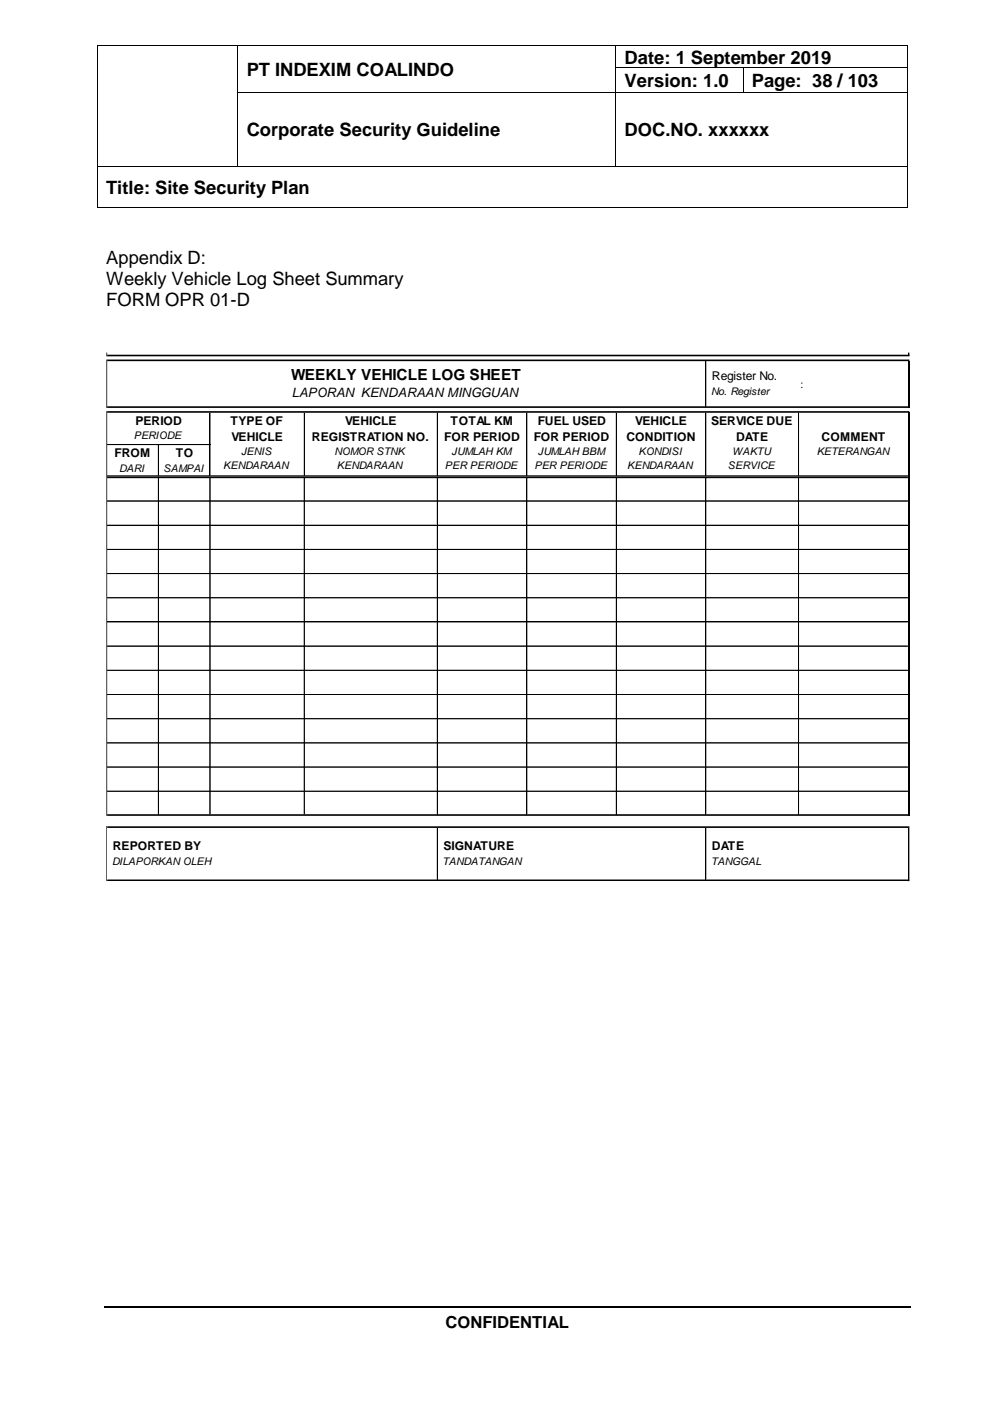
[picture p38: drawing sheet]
<svg xmlns="http://www.w3.org/2000/svg" width="210mm" height="297mm" viewBox="0 0 210 297" stroke-linecap="round" stroke-linejoin="round" font-family="sans-serif">
<defs><g id="words">
<g font-size="3.9">
<text x="52.3" y="16.1">PT INDEXIM COALINDO</text>
<text x="132.4" y="13.5">Date: 1 September 2019</text>
<text x="132.4" y="18.4">Version: 1.0</text>
<text x="159.4" y="18.4">Page: 38 / 103</text>
<text x="52.3" y="28.8">Corporate Security Guideline</text>
<text x="132.4" y="28.8">DOC.NO. xxxxxx</text>
<text x="22.5" y="41">Title: Site Security Plan</text>
<text x="22.5" y="56.1">Appendix D:</text>
<text x="22.5" y="60.5">Weekly Vehicle Log Sheet Summary</text>
<text x="22.5" y="64.9">FORM OPR 01-D</text>
</g>
<text font-size="3.5" x="94.4" y="281.5">CONFIDENTIAL</text>
<text font-size="3.2" x="61.7" y="80.6">WEEKLY VEHICLE LOG SHEET</text>
<text font-size="2.7" x="61.9" y="84.2">LAPORAN KENDARAAN MINGGUAN</text>
<g font-size="2.6">
<text x="150.9" y="80.6">Register No.</text>
<text x="28.7" y="90">PERIOD</text>
<text x="48.9" y="90">TYPE OF</text>
<text x="49" y="93.5">VEHICLE</text>
<text x="66.1" y="93.5">REGISTRATION NO.</text>
<text x="73.1" y="90">VEHICLE</text>
<text x="94.2" y="93.5">FOR PERIOD</text>
<text x="95.5" y="90">TOTAL KM</text>
<text x="113.1" y="93.5">FOR PERIOD</text>
<text x="114" y="90">FUEL USED</text>
<text x="132.8" y="93.5">CONDITION</text>
<text x="134.7" y="90">VEHICLE</text>
<text x="150.7" y="90">SERVICE DUE</text>
<text x="156" y="93.5">DATE</text>
<text x="174.1" y="93.5">COMMENT</text>
<text x="24.3" y="96.9">FROM</text>
<text x="37.2" y="96.9">TO</text>
<text x="23.9" y="180.3">REPORTED BY</text>
<text x="94" y="180.3">SIGNATURE</text>
<text x="150.9" y="180.3">DATE</text>
</g>
<g font-size="2.2">
<text x="150.7" y="83.7">No. Register</text>
<text x="169.7" y="82.2">:</text>
<text x="28.4" y="93.1">PERIODE</text>
<text x="25.3" y="100">DARI</text>
<text x="34.7" y="100">SAMPAI</text>
<text x="47.3" y="99.4">KENDARAAN</text>
<text x="51.1" y="96.5">JENIS</text>
<text x="70.9" y="96.5">NOMOR STNK</text>
<text x="71.4" y="99.4">KENDARAAN</text>
<text x="94.3" y="99.4">PER PERIODE</text>
<text x="95.7" y="96.5">JUMLAH KM</text>
<text x="113.3" y="99.4">PER PERIODE</text>
<text x="114" y="96.5">JUMLAH BBM</text>
<text x="132.9" y="99.4">KENDARAAN</text>
<text x="135.3" y="96.5">KONDISI</text>
<text x="154.3" y="99.4">SERVICE</text>
<text x="155.2" y="96.5">WAKTU</text>
<text x="173.1" y="96.5">KETERANGAN</text>
<text x="23.7" y="183.3">DILAPORKAN OLEH</text>
<text x="93.8" y="183.3">TANDATANGAN</text>
<text x="150.7" y="183.3">TANGGAL</text>
</g>
</g></defs>
<g fill="#000">
<path d="M20.5 9.7h.2v.1h-.2z" fill-rule="evenodd"/>
<path d="M20.5 9.7h.2v.1h-.2z" fill-rule="evenodd"/>
<path d="M20.5 14.3h.2v.1h-.2z" fill-rule="evenodd"/>
<path d="M20.5 19.6h.2v.1h-.2z" fill-rule="evenodd"/>
<path d="M50.3 9.7h.2v.1h-.2z" fill-rule="evenodd"/>
<path d="M50.3 14.3h.2v.1h-.2z" fill-rule="evenodd"/>
<path d="M50.3 19.6h.2v.1h-.2z" fill-rule="evenodd"/>
<path d="M130.4 9.7h.2v.1h-.2z" fill-rule="evenodd"/>
<path d="M130.4 14.3h.2v.1h-.2z" fill-rule="evenodd"/>
<path d="M130.4 19.6h.2v.1h-.2z" fill-rule="evenodd"/>
<path d="M157.4 14.3h.2v.1h-.2z" fill-rule="evenodd"/>
<path d="M157.4 19.6h.2v.1h-.2z" fill-rule="evenodd"/>
<path d="M192.4 9.7h.1v.1h-.1z" fill-rule="evenodd"/>
<path d="M192.4 9.7h.1v.1h-.1z" fill-rule="evenodd"/>
<path d="M192.4 14.3h.1v.1h-.1z" fill-rule="evenodd"/>
<path d="M192.4 19.6h.1v.1h-.1z" fill-rule="evenodd"/>
<path d="M20.5 35.1h.2v.2h-.2z" fill-rule="evenodd"/>
<path d="M50.3 35.1h.2v.2h-.2z" fill-rule="evenodd"/>
<path d="M130.4 35.1h.2v.2h-.2z" fill-rule="evenodd"/>
<path d="M192.4 35.1h.1v.2h-.1z" fill-rule="evenodd"/>
<path d="M20.5 44h.2v.2h-.2z" fill-rule="evenodd"/>
<path d="M20.5 44h.2v.2h-.2z" fill-rule="evenodd"/>
<path d="M192.4 44h.1v.2h-.1z" fill-rule="evenodd"/>
<path d="M192.4 44h.1v.2h-.1z" fill-rule="evenodd"/>
<path d="M22.5 74.7h.2v.8h-.2z" fill-rule="evenodd"/>
<path d="M192.4 74.7h.4v.8h-.4z" fill-rule="evenodd"/>
</g>
<g fill="none" stroke="#000" stroke-width=".21">
<path d="M20.6 9.8v4.5M20.6 14.4v5.2M20.6 19.7v15.4M20.7 9.7h29.6M50.4 9.8v4.5M50.4 14.4v5.2M50.4 19.7v15.4M50.5 9.7h79.9M50.5 19.6h79.9M130.5 9.8v4.5M130.5 14.4v5.2M130.5 19.7v15.4"/>
<path d="M130.6 9.7h61.8M130.6 14.4h26.8M130.6 19.6h26.8M157.5 14.4v5.2M157.6 14.4h34.8M157.6 19.6h34.8M192.4 9.8v4.5M192.4 14.4v5.2M192.4 19.7v15.4M20.6 35.3v8.7M20.7 35.2h29.6M50.5 35.2h79.9"/>
<path d="M130.6 35.2h61.8M192.4 35.3v8.7M20.7 44.1h171.7M149.6 76.5v9.6M22.7 94.2h21.9M33.6 94.3v6.5M44.5 87.5v13.3M64.5 87.5v13.3M92.7 87.5v13.3M111.7 87.5v13.3M130.6 87.5v13.3M149.6 87.5v13.3"/>
<path d="M169.3 87.5v13.3M22.7 100.9h169.7M22.7 101.2h169.7M22.7 106.2h169.7M22.7 111.3h169.7M22.7 116.4h169.7M33.6 101.3v71.3M44.5 101.3v71.3M64.5 101.3v71.3M92.7 101.3v71.3M111.7 101.3v71.3M130.6 101.3v71.3"/>
<path d="M149.6 101.3v71.3M169.3 101.3v71.3M22.7 121.6h169.7M22.7 126.7h169.7M22.7 131.8h169.7M22.7 136.9h169.7M22.7 142.1h169.7M22.7 147.2h169.7M22.7 152.3h169.7M22.7 157.4h169.7M22.7 162.6h169.7M22.7 167.7h169.7"/>
<path d="M92.7 175.5v10.9M149.6 175.5v10.9"/>
</g>
<path d="M22 277h171.1" fill="none" stroke="#000" stroke-width=".25"/>
<path d="M22.6 76.2v10.3M22.6 87.1v85.8M22.6 175.1v11.6" fill="none" stroke="#000" stroke-width=".22"/>
<path d="M22.7 75.3h170.1M22.7 76.4h170.1M192.6 76.5v10M22.7 87.3h170.1M192.6 87.5v85.4M22.7 172.7h170.1M22.7 175.3h170.1M192.6 175.5v11.2M22.7 186.6h170.1" fill="none" stroke="#000" stroke-width=".34"/>
<path d="M22.7 86.3h170.1" fill="none" stroke="#000" stroke-width=".35"/>
<use href="#words"/>
</svg>
